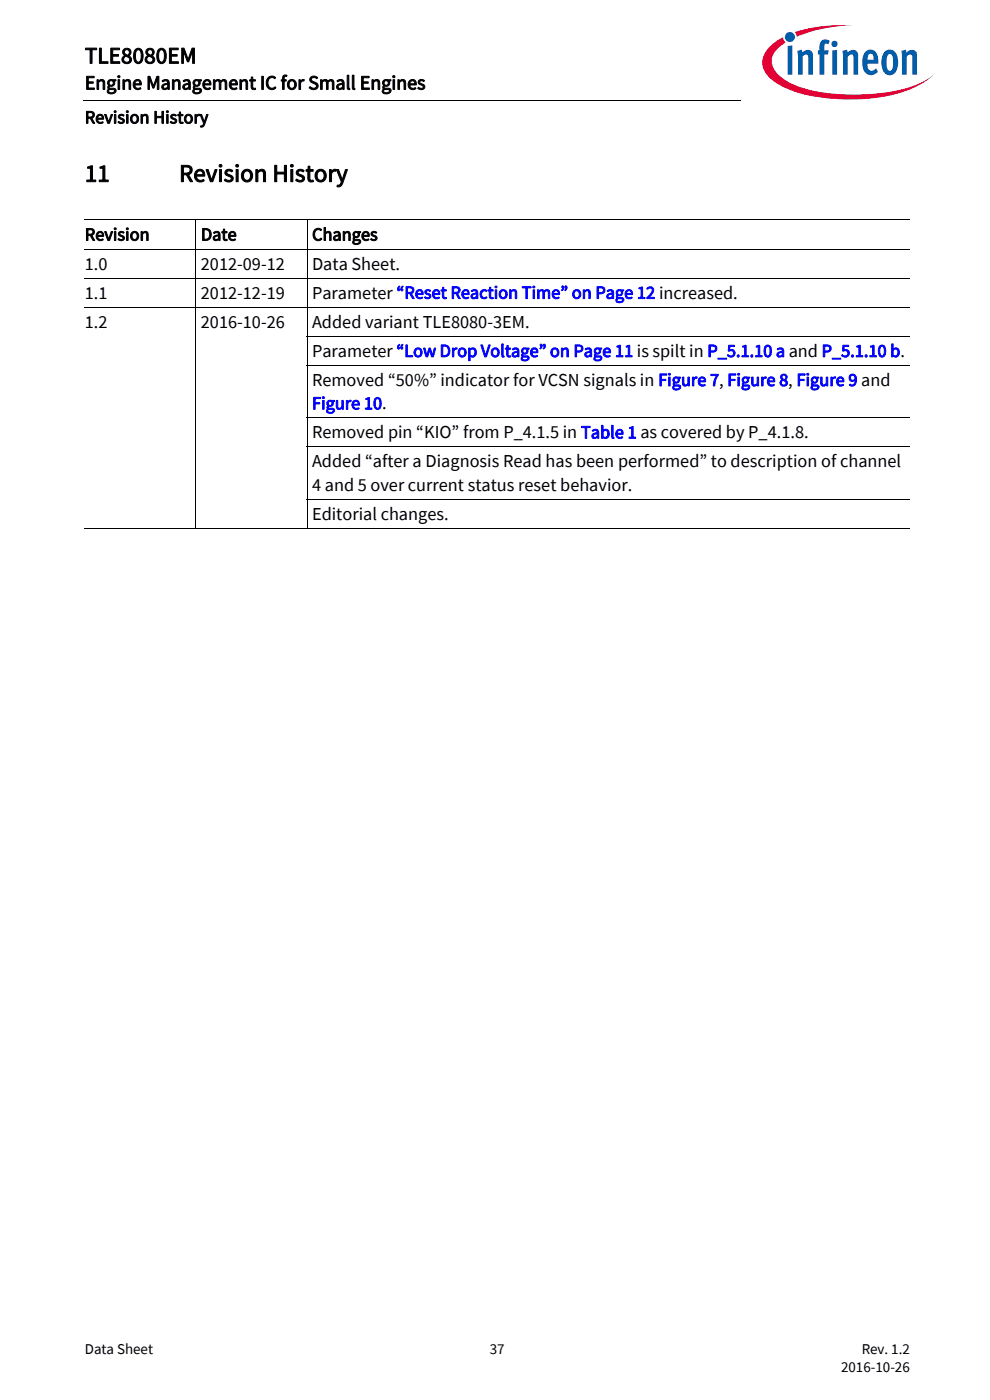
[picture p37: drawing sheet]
<svg xmlns="http://www.w3.org/2000/svg" width="210mm" height="297mm" viewBox="0 0 210 297" stroke-linecap="round" stroke-linejoin="round" font-family="sans-serif">
<defs><g id="words">
<g font-size="5.3">
<text x="18" y="38.5">11</text>
<text x="38" y="38.5">Revision History</text>
</g>
<text font-size="4.9" x="18" y="13.4">TLE8080EM</text>
<text font-size="4.2" x="18" y="19">Engine Management IC for Small Engines</text>
<g font-size="3.9">
<text x="18" y="26.2">Revision History</text>
<text x="18" y="51">Revision</text>
<text x="42.6" y="51">Date</text>
<text x="66.2" y="51">Changes</text>
<text x="18" y="57.2">1.0</text>
<text x="42.6" y="57.2">2012-09-12</text>
<text x="66.2" y="57.2">Data Sheet.</text>
<text x="18" y="63.4">1.1</text>
<text x="42.6" y="63.4">2012-12-19</text>
<text x="66.2" y="63.4">Parameter “Reset Reaction Time” on Page 12 increased.</text>
<text x="18" y="69.5">1.2</text>
<text x="42.6" y="69.5">2016-10-26</text>
<text x="66.2" y="69.5">Added variant TLE8080-3EM.</text>
<text x="66.2" y="75.7">Parameter “Low Drop Voltage” on Page 11 is spilt in P_5.1.10 a and P_5.1.10 b.</text>
<text x="66.2" y="81.9">Removed “50%” indicator for VCSN signals in Figure 7, Figure 8, Figure 9 and</text>
<text x="66.2" y="93">Removed pin “KIO” from P_4.1.5 in Table 1 as covered by P_4.1.8.</text>
<text x="66.2" y="99.2">Added “after a Diagnosis Read has been performed” to description of channel</text>
<text x="66.2" y="104.1">4 and 5 over current status reset behavior.</text>
<text x="66.2" y="110.3">Editorial changes.</text>
</g>
<text font-size="3.9" fill="#00f" x="66.2" y="86.8">Figure 10.</text>
<g font-size="3.2">
<text x="18" y="287.3">Data Sheet</text>
<text x="103.9" y="287.3">37</text>
<text x="182.8" y="287.3">Rev. 1.2</text>
<text x="178.4" y="291.2">2016-10-26</text>
</g>
</g></defs>
<path d="M17.7 21.3l.1 .1z" fill="#000"/>
<path d="M17.8 21.4h140.5" fill="none" stroke="#000" stroke-width=".21"/>
<path d="M157.3 5.1h42.7v21.5h-42.7z" fill="#fff"/>
<path d="M168.6 6.8l.4 1 1.4-.5a31.9 31.9 0 0 1 10.7-1.9 32.2 32.2 0 0 0-12.5 1.4zM163.4 9.8a4.3 4.3 0 0 0 0 6.9 21.8 21.8 0 0 0 11.7 4.1 38.5 38.5 0 0 0 18.7-2.1 14.3 14.3 0 0 0 4.2-2.8 18.4 18.4 0 0 1-8.8 3.5 40.4 40.4 0 0 1-20.2-1.2l-1.6-.7a6.4 6.4 0 0 1-3.7-4.4 5.1 5.1 0 0 1 2.9-4.1l-.3-.3-.2-.8-1 .5z" fill-rule="evenodd" fill="#e30034"/>
<path d="M166.5 7.8a1.06 1.06 0 0 0 2.1 0 1.06 1.06 0 0 0-2.1 0zM167.1 9.8v6h.9v-6.2zM169.1 10.8l.2 1.3v3.7h.9v-3.8l.7-.4h.3l.2 .3v3.9h1v-3.9a1.21 1.21 0 0 0-.8-1.3 1.21 1.21 0 0 0-1.4 .5l-.1-.6zM174.3 8.6a2.41 2.41 0 0 0-.5 2.1h-.3v.9h.3v4.2h1v-4.2h.8l.2-.9h-1v-.9a.49 .49 0 0 1 .3-.6 .49 .49 0 0 1 .6 .2l.3-.7a1.45 1.45 0 0 0-1.7-.1zM176.5 10.7v5.1h1v-5.2zM176.3 9.3a.7 .7 0 0 0 1.4 0 .7 .7 0 0 0-1.4 0zM178.7 10.8l.1 5h1v-3.8a.64 .64 0 0 1 .5-.5 .64 .64 0 0 1 .7 .4v3.9h1v-3.9a1.22 1.22 0 0 0-.8-1.3 1.22 1.22 0 0 0-1.4 .5l-.2-.6zM183.7 10.8a3.9 3.9 0 0 0-.1 4.7 1.76 1.76 0 0 0 2.6-.3l-.4-.7a.99 .99 0 0 1-1.6 .1l-.2-1.1h2.3v-.2a2.3 2.3 0 0 0-1.5-2.8h-.5zM184.2 11.7a.65 .65 0 0 1 .9-.2 .65 .65 0 0 1 .2 .9v.3h-1.3zM187.7 10.9a3.9 3.9 0 0 0 .1 4.8 1.68 1.68 0 0 0 2.6-1.5 3.8 3.8 0 0 0-.7-3.3 1.59 1.59 0 0 0-2 0zM188.4 11.6l.2-.1a.86 .86 0 0 1 .8 1.2v.7a1.26 1.26 0 0 1-.6 1.6 2.12 2.12 0 0 1-.7-2.3l.1-.9zM191.2 10.8l.1 5h1v-3.8l.7-.4h.3l.2 .3v3.9h1v-4.2a1.08 1.08 0 0 0-.6-1 1.08 1.08 0 0 0-1.3 .2l-.4 .3v-.6z" fill-rule="evenodd" fill="#005da9"/>
<path d="M18 46.7h175M18 52.8h175M18 59h175M41.6 46.6v65.6M65.1 46.6v65.6M18 65.2h175M65.1 71.4h127.9M65.1 77.5h127.9M65.1 88.7h127.9M65.1 94.8h127.9M18 112.1h175M65.1 105.9h127.9" fill="none" stroke="#000" stroke-width=".21"/>
<use href="#words"/>
</svg>
